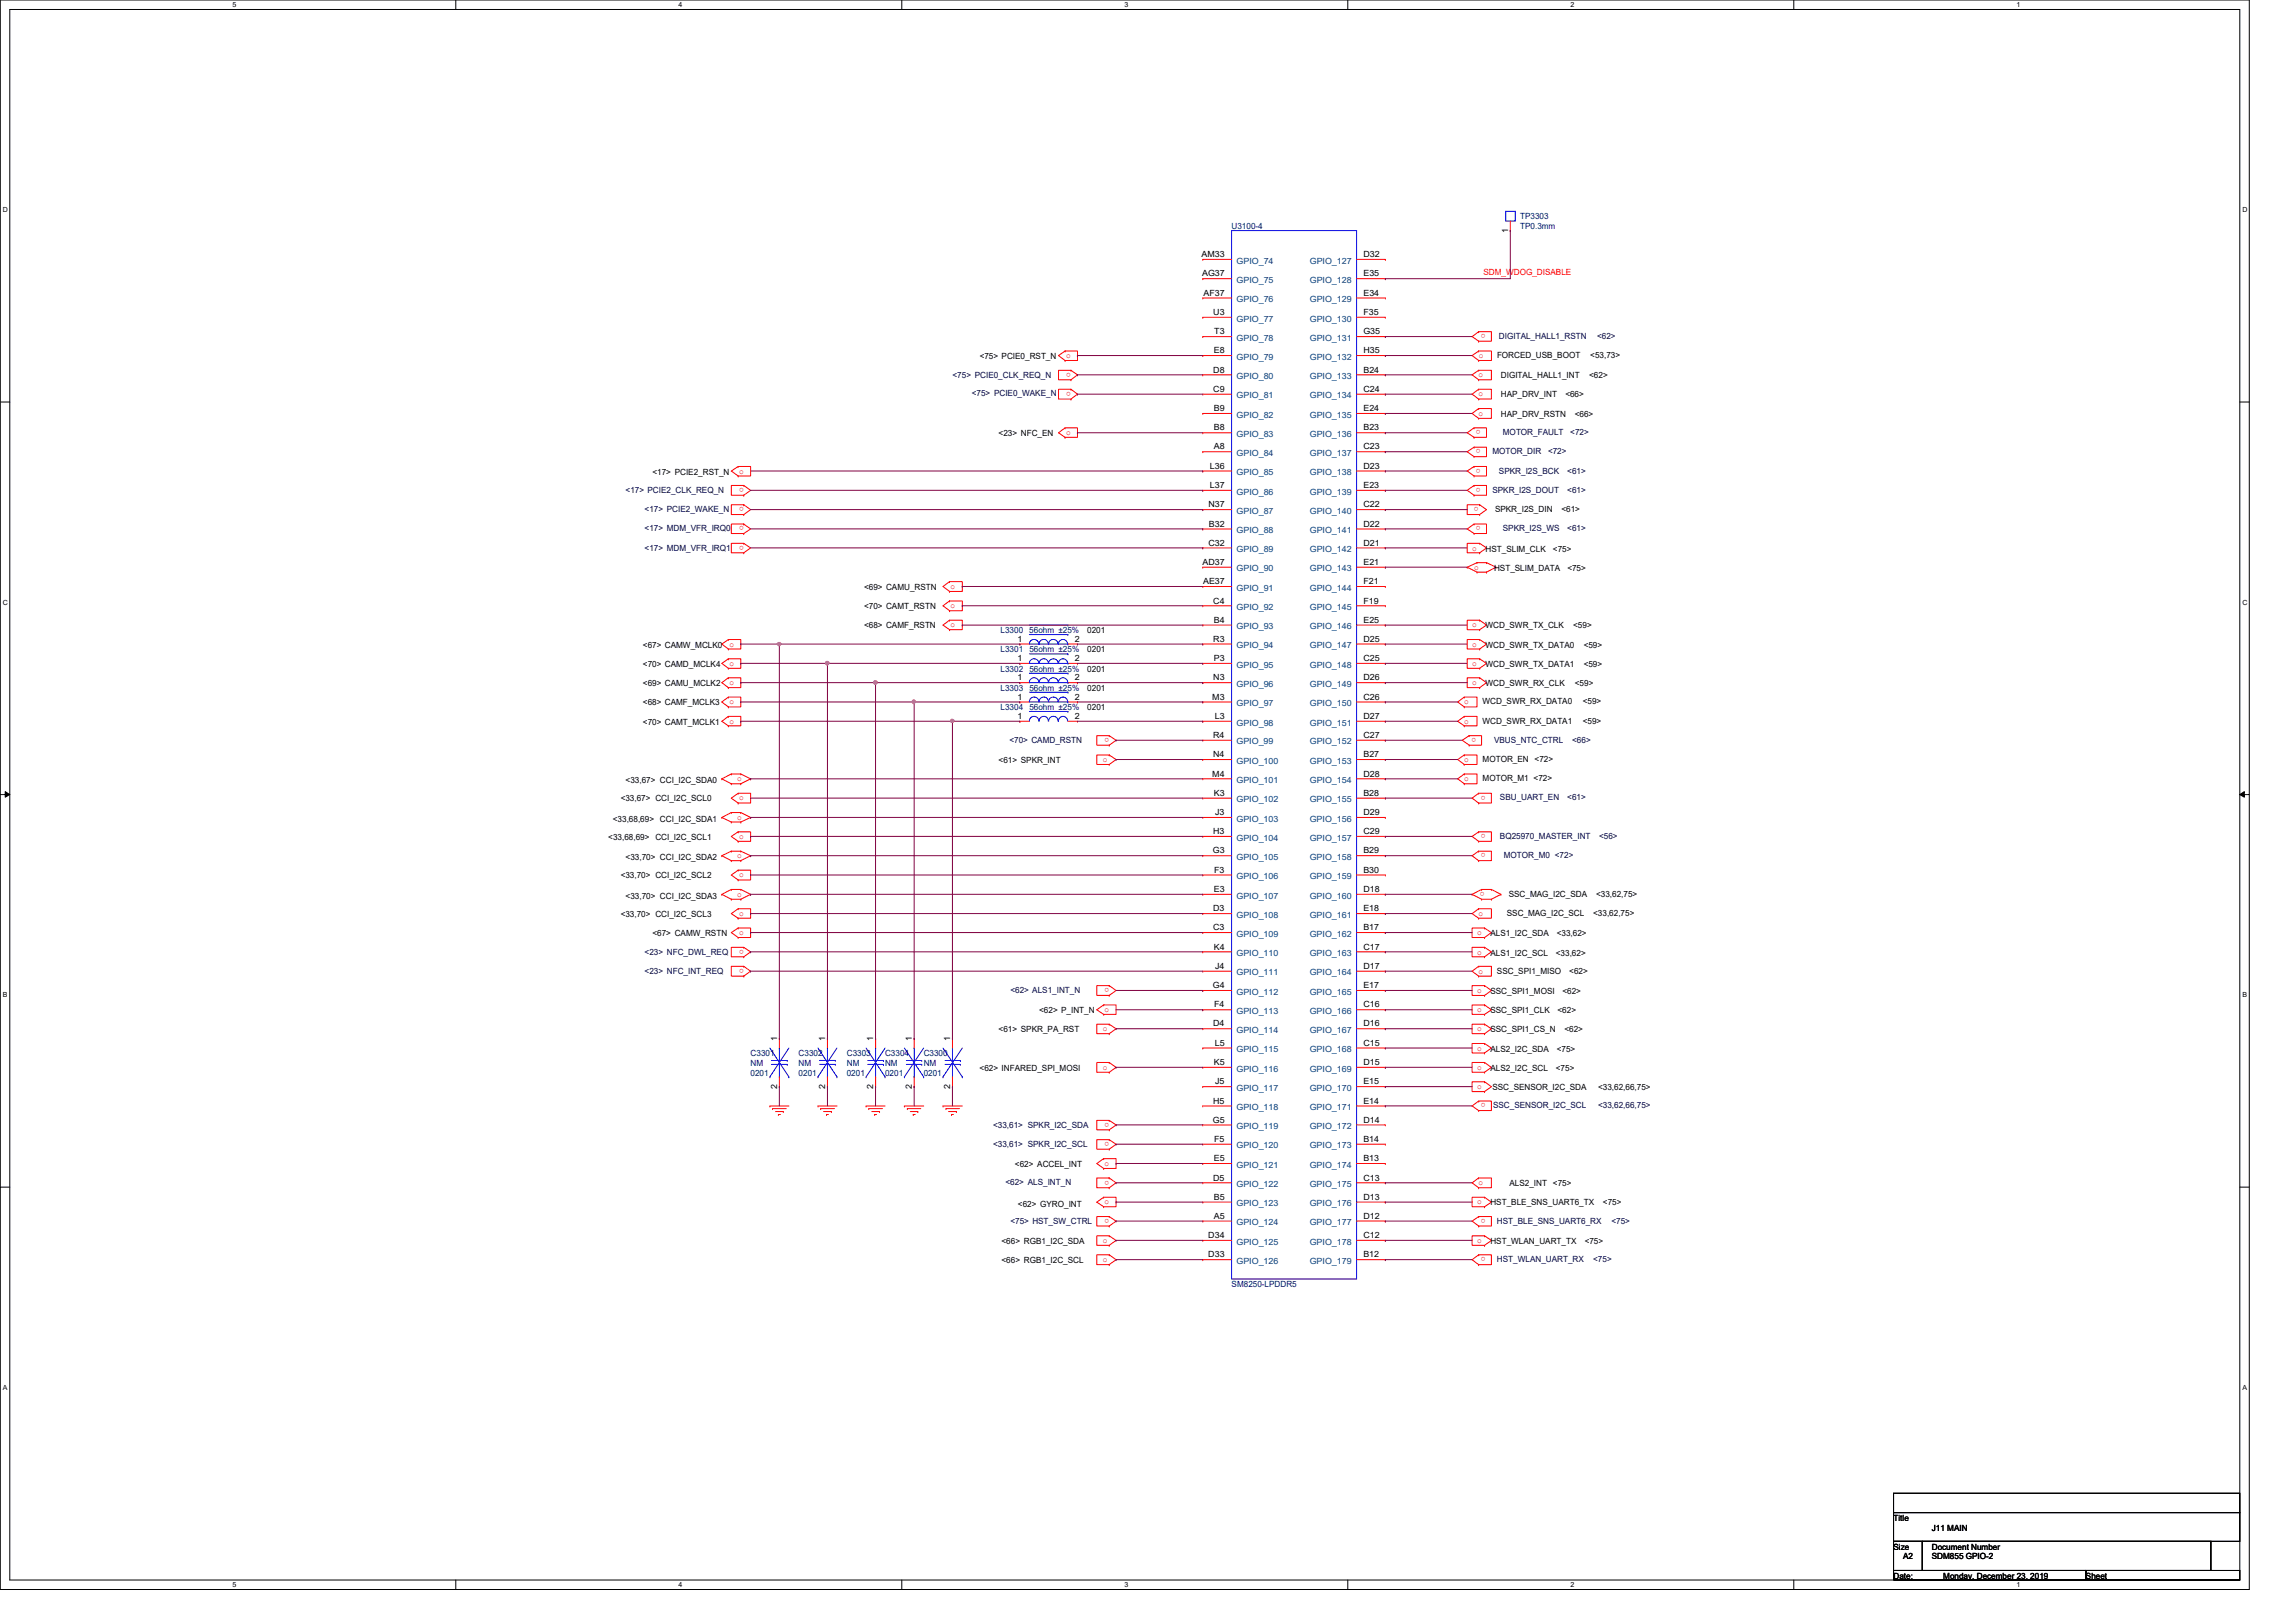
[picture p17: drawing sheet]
<svg xmlns="http://www.w3.org/2000/svg" width="297mm" height="210mm" viewBox="0 0 297 210" stroke-linecap="round" stroke-linejoin="round" font-family="sans-serif">
<defs><g id="words">
<g font-size="1.1" fill="#000080">
<text x="159.3" y="29.7">U3100-4</text>
<text x="196.7" y="28.4">TP3303</text>
<text x="196.7" y="29.7">TP0.3mm</text>
<text x="129.4" y="82">L3300</text>
<text x="133.2" y="82">56ohm ±25%</text>
<text x="129.4" y="89.4">L3303</text>
<text x="129.4" y="86.9">L3302</text>
<text x="129.4" y="84.4">L3301</text>
<text x="133.2" y="89.4">56ohm ±25%</text>
<text x="133.2" y="86.9">56ohm ±25%</text>
<text x="133.2" y="84.4">56ohm ±25%</text>
<text x="129.4" y="91.9">L3304</text>
<text x="133.2" y="91.9">56ohm ±25%</text>
<text x="97.1" y="136.7">C3301</text>
<text x="97.1" y="138">NM</text>
<text x="103.3" y="136.7">C3302</text>
<text x="103.3" y="138">NM</text>
<text x="109.6" y="136.7">C3303</text>
<text x="109.6" y="138">NM</text>
<text x="114.5" y="136.7">C3304</text>
<text x="114.5" y="138">NM</text>
<text x="119.5" y="136.7">C3300</text>
<text x="119.5" y="138">NM</text>
<text x="97.1" y="139.2">0201</text>
<text x="103.3" y="139.2">0201</text>
<text x="109.6" y="139.2">0201</text>
<text x="114.5" y="139.2">0201</text>
<text x="119.5" y="139.2">0201</text>
<text x="159.3" y="166.6">SM8250-LPDDR5</text>
</g>
<g font-size="1.1">
<text x="155.4" y="33.3">AM33</text>
<text x="155.5" y="35.8">AG37</text>
<text x="176.4" y="33.3">D32</text>
<text x="176.4" y="35.8">E35</text>
<text x="195.1" y="30.1" transform="rotate(-90 195.1 30.1)">1</text>
<text x="155.7" y="38.3">AF37</text>
<text x="157" y="40.8">U3</text>
<text x="176.4" y="38.3">E34</text>
<text x="176.4" y="40.8">F35</text>
<text x="126.7" y="46.5">&lt;75&gt; PCIE0_RST_N</text>
<text x="157" y="45.7">E8</text>
<text x="157.1" y="43.3">T3</text>
<text x="176.4" y="43.3">G35</text>
<text x="176.4" y="45.7">H35</text>
<text x="193.7" y="46.4">FORCED_USB_BOOT</text>
<text x="205.7" y="46.4">&lt;53,73&gt;</text>
<text x="157" y="48.2">D8</text>
<text x="157" y="50.7">C9</text>
<text x="157" y="53.2">B9</text>
<text x="176.4" y="48.2">B24</text>
<text x="176.4" y="50.7">C24</text>
<text x="176.4" y="53.2">E24</text>
<text x="194.2" y="53.9">HAP_DRV_RSTN</text>
<text x="194.2" y="51.4">HAP_DRV_INT</text>
<text x="194.2" y="49">DIGITAL_HALL1_INT</text>
<text x="202.5" y="51.4">&lt;66&gt;</text>
<text x="203.7" y="53.9">&lt;66&gt;</text>
<text x="205.6" y="49">&lt;62&gt;</text>
<text x="129.2" y="56.4">&lt;23&gt; NFC_EN</text>
<text x="157" y="55.7">B8</text>
<text x="157" y="58.2">A8</text>
<text x="176.4" y="55.7">B23</text>
<text x="176.4" y="58.2">C23</text>
<text x="84.4" y="61.4">&lt;17&gt; PCIE2_RST_N</text>
<text x="156.3" y="65.7">N37</text>
<text x="156.5" y="60.7">L36</text>
<text x="156.5" y="63.2">L37</text>
<text x="176.4" y="60.7">D23</text>
<text x="176.4" y="63.2">E23</text>
<text x="176.4" y="65.7">C22</text>
<text x="156.3" y="70.6">C32</text>
<text x="156.4" y="68.2">B32</text>
<text x="176.4" y="68.2">D22</text>
<text x="176.4" y="70.6">D21</text>
<text x="192.2" y="71.4">HST_SLIM_CLK</text>
<text x="193.4" y="66.2">SPKR_I2S_DIN</text>
<text x="200.9" y="71.4">&lt;75&gt;</text>
<text x="202" y="66.2">&lt;61&gt;</text>
<text x="111.8" y="76.3">&lt;69&gt; CAMU_RSTN</text>
<text x="155.6" y="73.1">AD37</text>
<text x="155.6" y="75.6">AE37</text>
<text x="176.4" y="73.1">E21</text>
<text x="176.4" y="75.6">F21</text>
<text x="193.3" y="74">HST_SLIM_DATA</text>
<text x="202.8" y="74">&lt;75&gt;</text>
<text x="83.2" y="83.8">&lt;67&gt; CAMW_MCLK0</text>
<text x="111.8" y="81.3">&lt;68&gt; CAMF_RSTN</text>
<text x="111.8" y="78.8">&lt;70&gt; CAMT_RSTN</text>
<text x="131.6" y="83.1">1</text>
<text x="139" y="83.1">2</text>
<text x="140.7" y="82">0201</text>
<text x="157" y="78.1">C4</text>
<text x="157" y="83.1">R3</text>
<text x="157" y="80.6">B4</text>
<text x="176.4" y="78.1">F19</text>
<text x="176.4" y="80.6">E25</text>
<text x="176.4" y="83.1">D25</text>
<text x="192.2" y="83.8">WCD_SWR_TX_DATA0</text>
<text x="192.2" y="81.3">WCD_SWR_TX_CLK</text>
<text x="203.5" y="81.3">&lt;59&gt;</text>
<text x="204.9" y="83.8">&lt;59&gt;</text>
<text x="83.2" y="88.8">&lt;69&gt; CAMU_MCLK2</text>
<text x="83.2" y="86.3">&lt;70&gt; CAMD_MCLK4</text>
<text x="131.6" y="85.6">1</text>
<text x="131.6" y="88">1</text>
<text x="139.1" y="85.6">2</text>
<text x="139.1" y="88">2</text>
<text x="140.7" y="86.9">0201</text>
<text x="140.7" y="89.4">0201</text>
<text x="140.7" y="84.4">0201</text>
<text x="157" y="88">N3</text>
<text x="157" y="85.6">P3</text>
<text x="176.4" y="85.5">C25</text>
<text x="176.4" y="88">D26</text>
<text x="192.2" y="88.8">WCD_SWR_RX_CLK</text>
<text x="192.2" y="86.3">WCD_SWR_TX_DATA1</text>
<text x="203.7" y="88.8">&lt;59&gt;</text>
<text x="204.9" y="86.3">&lt;59&gt;</text>
<text x="83.2" y="93.8">&lt;70&gt; CAMT_MCLK1</text>
<text x="83.2" y="91.3">&lt;68&gt; CAMF_MCLK3</text>
<text x="131.6" y="90.5">1</text>
<text x="131.6" y="93">1</text>
<text x="139.1" y="90.5">2</text>
<text x="139.1" y="93">2</text>
<text x="140.7" y="91.9">0201</text>
<text x="156.8" y="90.5">M3</text>
<text x="157" y="95.5">R4</text>
<text x="157.2" y="93">L3</text>
<text x="176.4" y="90.5">C26</text>
<text x="176.4" y="93">D27</text>
<text x="176.4" y="95.5">C27</text>
<text x="191.8" y="91.1">WCD_SWR_RX_DATA0</text>
<text x="191.8" y="93.6">WCD_SWR_RX_DATA1</text>
<text x="204.8" y="91.1">&lt;59&gt;</text>
<text x="204.8" y="93.6">&lt;59&gt;</text>
<text x="80.9" y="101.3">&lt;33,67&gt; CCI_I2C_SDA0</text>
<text x="129.2" y="98.8">&lt;61&gt; SPKR_INT</text>
<text x="156.8" y="100.5">M4</text>
<text x="157" y="98">N4</text>
<text x="176.4" y="98">B27</text>
<text x="176.4" y="100.5">D28</text>
<text x="191.8" y="98.6">MOTOR_EN &lt;72&gt;</text>
<text x="191.8" y="101.1">MOTOR_M1 &lt;72&gt;</text>
<text x="79.3" y="106.3">&lt;33,68,69&gt; CCI_I2C_SDA1</text>
<text x="80.3" y="103.7">&lt;33,67&gt; CCI_I2C_SCL0</text>
<text x="157" y="107.9">H3</text>
<text x="157" y="103">K3</text>
<text x="157.2" y="105.5">J3</text>
<text x="176.4" y="103">B28</text>
<text x="176.4" y="105.5">D29</text>
<text x="176.4" y="107.9">C29</text>
<text x="78.7" y="108.7">&lt;33,68,69&gt; CCI_I2C_SCL1</text>
<text x="80.3" y="113.7">&lt;33,70&gt; CCI_I2C_SCL2</text>
<text x="80.9" y="111.3">&lt;33,70&gt; CCI_I2C_SDA2</text>
<text x="156.9" y="110.4">G3</text>
<text x="157.1" y="112.9">F3</text>
<text x="176.4" y="110.4">B29</text>
<text x="176.4" y="112.9">B30</text>
<text x="80.3" y="118.7">&lt;33,70&gt; CCI_I2C_SCL3</text>
<text x="80.9" y="116.3">&lt;33,70&gt; CCI_I2C_SDA3</text>
<text x="157" y="117.9">D3</text>
<text x="157" y="115.4">E3</text>
<text x="176.4" y="115.4">D18</text>
<text x="176.4" y="117.9">E18</text>
<text x="194.9" y="118.5">SSC_MAG_I2C_SCL</text>
<text x="195.2" y="116">SSC_MAG_I2C_SDA</text>
<text x="206.1" y="118.5">&lt;33,62,75&gt;</text>
<text x="206.5" y="116">&lt;33,62,75&gt;</text>
<text x="84.4" y="121.2">&lt;67&gt; CAMW_RSTN</text>
<text x="157" y="120.4">C3</text>
<text x="157" y="122.9">K4</text>
<text x="157.2" y="125.4">J4</text>
<text x="176.4" y="120.4">B17</text>
<text x="176.4" y="122.9">C17</text>
<text x="176.4" y="125.4">D17</text>
<text x="192.8" y="121.2">ALS1_I2C_SDA</text>
<text x="192.8" y="123.7">ALS1_I2C_SCL</text>
<text x="193.7" y="126">SSC_SPI1_MISO</text>
<text x="201.3" y="123.7">&lt;33,62&gt;</text>
<text x="201.4" y="121.2">&lt;33,62&gt;</text>
<text x="203" y="126">&lt;62&gt;</text>
<text x="134.4" y="131.1">&lt;62&gt; P_INT_N</text>
<text x="156.9" y="127.9">G4</text>
<text x="157.1" y="130.4">F4</text>
<text x="176.4" y="127.9">E17</text>
<text x="176.4" y="130.4">C16</text>
<text x="192.8" y="128.6">SSC_SPI1_MOSI</text>
<text x="192.8" y="131.1">SSC_SPI1_CLK</text>
<text x="201.5" y="131.1">&lt;62&gt;</text>
<text x="202.1" y="128.6">&lt;62&gt;</text>
<text x="100.5" y="134.7" transform="rotate(-90 100.5 134.7)">1</text>
<text x="106.8" y="134.7" transform="rotate(-90 106.8 134.7)">1</text>
<text x="113" y="134.7" transform="rotate(-90 113 134.7)">1</text>
<text x="118" y="134.7" transform="rotate(-90 118 134.7)">1</text>
<text x="122.9" y="134.7" transform="rotate(-90 122.9 134.7)">1</text>
<text x="129.2" y="133.6">&lt;61&gt; SPKR_PA_RST</text>
<text x="157" y="132.8">D4</text>
<text x="157" y="137.8">K5</text>
<text x="157.2" y="135.3">L5</text>
<text x="176.4" y="132.8">D16</text>
<text x="176.4" y="135.3">C15</text>
<text x="176.4" y="137.8">D15</text>
<text x="192.8" y="136.1">ALS2_I2C_SDA</text>
<text x="192.8" y="133.6">SSC_SPI1_CS_N</text>
<text x="201.4" y="136.1">&lt;75&gt;</text>
<text x="202.4" y="133.6">&lt;62&gt;</text>
<text x="100.5" y="140.9" transform="rotate(-90 100.5 140.9)">2</text>
<text x="106.8" y="140.9" transform="rotate(-90 106.8 140.9)">2</text>
<text x="113" y="140.9" transform="rotate(-90 113 140.9)">2</text>
<text x="118" y="140.9" transform="rotate(-90 118 140.9)">2</text>
<text x="122.9" y="140.9" transform="rotate(-90 122.9 140.9)">2</text>
<text x="126.7" y="138.6">&lt;62&gt; INFARED_SPI_MOSI</text>
<text x="157" y="142.8">H5</text>
<text x="157.2" y="140.3">J5</text>
<text x="176.4" y="140.3">E15</text>
<text x="176.4" y="142.8">E14</text>
<text x="192.8" y="138.6">ALS2_I2C_SCL</text>
<text x="193.1" y="141.1">SSC_SENSOR_I2C_SDA</text>
<text x="201.3" y="138.6">&lt;75&gt;</text>
<text x="206.7" y="141.1">&lt;33,62,66,75&gt;</text>
<text x="156.9" y="145.3">G5</text>
<text x="157.1" y="147.8">F5</text>
<text x="176.4" y="145.3">D14</text>
<text x="176.4" y="147.8">B14</text>
<text x="131.3" y="151">&lt;62&gt; ACCEL_INT</text>
<text x="157" y="152.8">D5</text>
<text x="157" y="150.3">E5</text>
<text x="157" y="155.3">B5</text>
<text x="176.4" y="150.3">B13</text>
<text x="176.4" y="152.8">C13</text>
<text x="176.4" y="155.3">D13</text>
<text x="192.8" y="156">HST_BLE_SNS_UART6_TX</text>
<text x="195.3" y="153.5">ALS2_INT &lt;75&gt;</text>
<text x="207.4" y="156">&lt;75&gt;</text>
<text x="129.6" y="161">&lt;66&gt; RGB1_I2C_SDA</text>
<text x="131.7" y="156.2">&lt;62&gt; GYRO_INT</text>
<text x="156.3" y="160.2">D34</text>
<text x="157" y="157.7">A5</text>
<text x="176.4" y="157.7">D12</text>
<text x="176.4" y="160.2">C12</text>
<text x="192.8" y="161">HST_WLAN_UART_TX</text>
<text x="205" y="161">&lt;75&gt;</text>
<text x="129.6" y="163.4">&lt;66&gt; RGB1_I2C_SCL</text>
<text x="156.3" y="162.7">D33</text>
<text x="176.4" y="162.7">B12</text>
<text x="245" y="196.8">Title</text>
<text x="245" y="200.5">Size</text>
<text x="246.2" y="201.8">A2</text>
<text x="249.9" y="200.5">Document Number</text>
<text x="249.9" y="201.8">SDM855 GPIO-2</text>
<text x="249.9" y="198.1">J11 MAIN</text>
<text x="245" y="204.3">Date:</text>
<text x="251.4" y="204.3">Monday, December 23, 2019</text>
<text x="269.9" y="204.3">Sheet</text>
</g>
<g font-size="1.1" fill="#004080">
<text x="160" y="34.1">GPIO_74</text>
<text x="169.4" y="34.1">GPIO_127</text>
<text x="160" y="36.6">GPIO_75</text>
<text x="160" y="39.1">GPIO_76</text>
<text x="160" y="41.6">GPIO_77</text>
<text x="169.4" y="36.6">GPIO_128</text>
<text x="169.4" y="39.1">GPIO_129</text>
<text x="169.4" y="41.6">GPIO_130</text>
<text x="160" y="44.1">GPIO_78</text>
<text x="160" y="46.6">GPIO_79</text>
<text x="169.4" y="44.1">GPIO_131</text>
<text x="169.4" y="46.6">GPIO_132</text>
<text x="160" y="49.1">GPIO_80</text>
<text x="160" y="51.6">GPIO_81</text>
<text x="169.4" y="49.1">GPIO_133</text>
<text x="169.4" y="51.6">GPIO_134</text>
<text x="160" y="54.1">GPIO_82</text>
<text x="160" y="56.6">GPIO_83</text>
<text x="160" y="59">GPIO_84</text>
<text x="169.4" y="54.1">GPIO_135</text>
<text x="169.4" y="56.6">GPIO_136</text>
<text x="169.4" y="59">GPIO_137</text>
<text x="160" y="61.5">GPIO_85</text>
<text x="160" y="64">GPIO_86</text>
<text x="169.4" y="61.5">GPIO_138</text>
<text x="169.4" y="64">GPIO_139</text>
<text x="160" y="66.5">GPIO_87</text>
<text x="160" y="69">GPIO_88</text>
<text x="160" y="71.5">GPIO_89</text>
<text x="169.4" y="66.5">GPIO_140</text>
<text x="169.4" y="69">GPIO_141</text>
<text x="169.4" y="71.5">GPIO_142</text>
<text x="160" y="74">GPIO_90</text>
<text x="160" y="76.5">GPIO_91</text>
<text x="169.4" y="74">GPIO_143</text>
<text x="169.4" y="76.4">GPIO_144</text>
<text x="160" y="78.9">GPIO_92</text>
<text x="160" y="81.4">GPIO_93</text>
<text x="160" y="83.9">GPIO_94</text>
<text x="169.4" y="78.9">GPIO_145</text>
<text x="169.4" y="81.4">GPIO_146</text>
<text x="169.4" y="83.9">GPIO_147</text>
<text x="160" y="86.4">GPIO_95</text>
<text x="160" y="88.9">GPIO_96</text>
<text x="169.4" y="86.4">GPIO_148</text>
<text x="169.4" y="88.9">GPIO_149</text>
<text x="160" y="91.4">GPIO_97</text>
<text x="160" y="93.9">GPIO_98</text>
<text x="169.4" y="91.4">GPIO_150</text>
<text x="169.4" y="93.9">GPIO_151</text>
<text x="160" y="96.3">GPIO_99</text>
<text x="160" y="98.8">GPIO_100</text>
<text x="160" y="101.3">GPIO_101</text>
<text x="169.4" y="96.3">GPIO_152</text>
<text x="169.4" y="98.8">GPIO_153</text>
<text x="169.4" y="101.3">GPIO_154</text>
<text x="160" y="103.8">GPIO_102</text>
<text x="160" y="106.3">GPIO_103</text>
<text x="169.4" y="103.8">GPIO_155</text>
<text x="169.4" y="106.3">GPIO_156</text>
<text x="160" y="108.8">GPIO_104</text>
<text x="160" y="111.3">GPIO_105</text>
<text x="160" y="113.8">GPIO_106</text>
<text x="169.4" y="108.8">GPIO_157</text>
<text x="169.4" y="111.3">GPIO_158</text>
<text x="169.4" y="113.8">GPIO_159</text>
<text x="160" y="116.3">GPIO_107</text>
<text x="160" y="118.8">GPIO_108</text>
<text x="169.4" y="116.3">GPIO_160</text>
<text x="169.4" y="118.8">GPIO_161</text>
<text x="160" y="121.2">GPIO_109</text>
<text x="160" y="123.7">GPIO_110</text>
<text x="169.4" y="121.2">GPIO_162</text>
<text x="169.4" y="123.7">GPIO_163</text>
<text x="160" y="126.2">GPIO_111</text>
<text x="160" y="128.7">GPIO_112</text>
<text x="160" y="131.2">GPIO_113</text>
<text x="169.4" y="126.2">GPIO_164</text>
<text x="169.4" y="128.7">GPIO_165</text>
<text x="169.4" y="131.2">GPIO_166</text>
<text x="160" y="133.7">GPIO_114</text>
<text x="160" y="136.2">GPIO_115</text>
<text x="169.4" y="133.7">GPIO_167</text>
<text x="169.4" y="136.2">GPIO_168</text>
<text x="160" y="138.7">GPIO_116</text>
<text x="160" y="141.2">GPIO_117</text>
<text x="160" y="143.7">GPIO_118</text>
<text x="169.4" y="138.7">GPIO_169</text>
<text x="169.4" y="141.2">GPIO_170</text>
<text x="169.4" y="143.7">GPIO_171</text>
<text x="160" y="146.1">GPIO_119</text>
<text x="160" y="148.6">GPIO_120</text>
<text x="169.4" y="146.1">GPIO_172</text>
<text x="169.4" y="148.6">GPIO_173</text>
<text x="160" y="151.1">GPIO_121</text>
<text x="160" y="153.6">GPIO_122</text>
<text x="169.4" y="151.1">GPIO_174</text>
<text x="169.4" y="153.6">GPIO_175</text>
<text x="160" y="156.1">GPIO_123</text>
<text x="160" y="158.6">GPIO_124</text>
<text x="160" y="161.1">GPIO_125</text>
<text x="169.4" y="156.1">GPIO_176</text>
<text x="169.4" y="158.6">GPIO_177</text>
<text x="169.4" y="161.1">GPIO_178</text>
<text x="160" y="163.6">GPIO_126</text>
<text x="169.4" y="163.6">GPIO_179</text>
</g>
<g font-size="1.1" fill="#f00">
<text x="191.9" y="35.6">SDM_WDOG_DISABLE</text>
<text x="137.9" y="46.4">o</text>
<text x="191.3" y="46.4">o</text>
<text x="192.2" y="43.2" transform="rotate(180 192.2 43.2)">o</text>
<text x="138.6" y="50.7" transform="rotate(180 138.6 50.7)">o</text>
<text x="138.6" y="48.2" transform="rotate(180 138.6 48.2)">o</text>
<text x="191.3" y="51.3">o</text>
<text x="191.3" y="53.8">o</text>
<text x="191.3" y="48.9">o</text>
<text x="137.9" y="56.3">o</text>
<text x="191.5" y="58.2" transform="rotate(180 191.5 58.2)">o</text>
<text x="191.6" y="55.7" transform="rotate(180 191.6 55.7)">o</text>
<text x="95.6" y="61.3">o</text>
<text x="96.2" y="65.7" transform="rotate(180 96.2 65.7)">o</text>
<text x="96.2" y="63.2" transform="rotate(180 96.2 63.2)">o</text>
<text x="191.3" y="65.7" transform="rotate(180 191.3 65.7)">o</text>
<text x="191.5" y="63.2" transform="rotate(180 191.5 63.2)">o</text>
<text x="191.5" y="60.7" transform="rotate(180 191.5 60.7)">o</text>
<text x="96.2" y="68.1" transform="rotate(180 96.2 68.1)">o</text>
<text x="96.2" y="70.6" transform="rotate(180 96.2 70.6)">o</text>
<text x="190.5" y="71.2">o</text>
<text x="191.5" y="68.1" transform="rotate(180 191.5 68.1)">o</text>
<text x="123" y="76.2">o</text>
<text x="190.7" y="73.7">o</text>
<text x="94.4" y="83.7">o</text>
<text x="123" y="81.2">o</text>
<text x="123" y="78.7">o</text>
<text x="190.5" y="83.7">o</text>
<text x="190.5" y="81.2">o</text>
<text x="94.4" y="88.6">o</text>
<text x="94.4" y="86.2">o</text>
<text x="190.5" y="86.2">o</text>
<text x="190.5" y="88.6">o</text>
<text x="94.4" y="93.6">o</text>
<text x="94.4" y="91.1">o</text>
<text x="143.5" y="95.5" transform="rotate(180 143.5 95.5)">o</text>
<text x="189.4" y="91.1">o</text>
<text x="189.4" y="93.6">o</text>
<text x="191" y="95.5" transform="rotate(180 191 95.5)">o</text>
<text x="95.4" y="101.1">o</text>
<text x="142.7" y="98.6">o</text>
<text x="189.4" y="101.1">o</text>
<text x="189.4" y="98.6">o</text>
<text x="95.4" y="106.1">o</text>
<text x="95.6" y="103.6">o</text>
<text x="192.2" y="103" transform="rotate(180 192.2 103)">o</text>
<text x="192.2" y="107.9" transform="rotate(180 192.2 107.9)">o</text>
<text x="95.4" y="111.1">o</text>
<text x="95.6" y="113.5">o</text>
<text x="95.6" y="108.6">o</text>
<text x="192.2" y="110.4" transform="rotate(180 192.2 110.4)">o</text>
<text x="95.4" y="116">o</text>
<text x="95.6" y="118.5">o</text>
<text x="191.3" y="118.5">o</text>
<text x="192.1" y="115.4" transform="rotate(180 192.1 115.4)">o</text>
<text x="95.6" y="121">o</text>
<text x="96.2" y="122.9" transform="rotate(180 96.2 122.9)">o</text>
<text x="96.2" y="125.4" transform="rotate(180 96.2 125.4)">o</text>
<text x="191.1" y="121">o</text>
<text x="191.1" y="123.5">o</text>
<text x="191.3" y="126">o</text>
<text x="142.9" y="131">o</text>
<text x="143.5" y="127.9" transform="rotate(180 143.5 127.9)">o</text>
<text x="191.1" y="131">o</text>
<text x="191.1" y="128.5">o</text>
<text x="142.7" y="133.5">o</text>
<text x="191.1" y="136">o</text>
<text x="191.1" y="133.5">o</text>
<text x="142.7" y="138.4">o</text>
<text x="191.1" y="138.4">o</text>
<text x="191.1" y="140.9">o</text>
<text x="192.2" y="142.8" transform="rotate(180 192.2 142.8)">o</text>
<text x="143.5" y="145.3" transform="rotate(180 143.5 145.3)">o</text>
<text x="143.5" y="147.8" transform="rotate(180 143.5 147.8)">o</text>
<text x="142.9" y="150.9">o</text>
<text x="142.9" y="155.9">o</text>
<text x="143.5" y="152.8" transform="rotate(180 143.5 152.8)">o</text>
<text x="191.1" y="155.9">o</text>
<text x="191.3" y="153.4">o</text>
<text x="142.7" y="160.9">o</text>
<text x="143.5" y="157.7" transform="rotate(180 143.5 157.7)">o</text>
<text x="191.1" y="160.9">o</text>
<text x="192.2" y="157.7" transform="rotate(180 192.2 157.7)">o</text>
<text x="142.7" y="163.3">o</text>
<text x="192.2" y="162.7" transform="rotate(180 192.2 162.7)">o</text>
</g>
<g font-size="1.1" fill="#000040">
<text x="193.9" y="43.9">DIGITAL_HALL1_RSTN</text>
<text x="206.6" y="43.9">&lt;62&gt;</text>
<text x="123.2" y="48.9">&lt;75&gt; PCIE0_CLK_REQ_N</text>
<text x="125.7" y="51.3">&lt;75&gt; PCIE0_WAKE_N</text>
<text x="193.1" y="58.8">MOTOR_DIR</text>
<text x="194.4" y="56.3">MOTOR_FAULT</text>
<text x="200.3" y="58.8">&lt;72&gt;</text>
<text x="203.1" y="56.3">&lt;72&gt;</text>
<text x="80.9" y="63.8">&lt;17&gt; PCIE2_CLK_REQ_N</text>
<text x="193.1" y="63.8">SPKR_I2S_DOUT</text>
<text x="193.9" y="61.3">SPKR_I2S_BCK</text>
<text x="202.8" y="63.8">&lt;61&gt;</text>
<text x="202.8" y="61.3">&lt;61&gt;</text>
<text x="83.4" y="71.2">&lt;17&gt; MDM_VFR_IRQ1</text>
<text x="83.4" y="66.3">&lt;17&gt; PCIE2_WAKE_N</text>
<text x="83.4" y="68.7">&lt;17&gt; MDM_VFR_IRQ0</text>
<text x="194.4" y="68.7">SPKR_I2S_WS</text>
<text x="202.8" y="68.7">&lt;61&gt;</text>
<text x="130.6" y="96.1">&lt;70&gt; CAMD_RSTN</text>
<text x="193.3" y="96.1">VBUS_NTC_CTRL</text>
<text x="203.4" y="96.1">&lt;66&gt;</text>
<text x="194" y="103.6">SBU_UART_EN</text>
<text x="202.8" y="103.6">&lt;61&gt;</text>
<text x="194" y="108.6">BQ25970_MASTER_INT</text>
<text x="194.6" y="111.1">MOTOR_M0 &lt;72&gt;</text>
<text x="206.9" y="108.6">&lt;56&gt;</text>
<text x="83.4" y="123.5">&lt;23&gt; NFC_DWL_REQ</text>
<text x="83.4" y="126">&lt;23&gt; NFC_INT_REQ</text>
<text x="130.7" y="128.5">&lt;62&gt; ALS1_INT_N</text>
<text x="193.2" y="143.4">SSC_SENSOR_I2C_SCL</text>
<text x="206.7" y="143.4">&lt;33,62,66,75&gt;</text>
<text x="128.5" y="145.9">&lt;33,61&gt; SPKR_I2C_SDA</text>
<text x="128.5" y="148.4">&lt;33,61&gt; SPKR_I2C_SCL</text>
<text x="130.1" y="153.4">&lt;62&gt; ALS_INT_N</text>
<text x="130.7" y="158.4">&lt;75&gt; HST_SW_CTRL</text>
<text x="193.7" y="158.4">HST_BLE_SNS_UART6_RX</text>
<text x="208.5" y="158.4">&lt;75&gt;</text>
<text x="193.7" y="163.3">HST_WLAN_UART_RX</text>
<text x="206.1" y="163.3">&lt;75&gt;</text>
</g>
<g font-size=".9">
<text x="30.1" y=".9">5</text>
<text x="87.8" y=".9">4</text>
<text x="145.5" y=".9">3</text>
<text x="203.2" y=".9">2</text>
<text x="260.9" y=".9">1</text>
<text x=".4" y="27.4">D</text>
<text x="290.1" y="27.4">D</text>
<text x=".4" y="78.2">C</text>
<text x="290.1" y="78.2">C</text>
<text x=".4" y="129">B</text>
<text x="290.1" y="129">B</text>
<text x=".4" y="179.8">A</text>
<text x="290.1" y="179.8">A</text>
<text x="30.1" y="205.4">5</text>
<text x="87.8" y="205.4">4</text>
<text x="145.5" y="205.4">3</text>
<text x="203.2" y="205.4">2</text>
<text x="260.9" y="205.4">1</text>
</g>
</g></defs>
<path d="M0 0h291v205.7h-291zM1.3 1.2h288.5v203.3h-288.5z" fill="none" stroke="#000" stroke-width=".13"/>
<g fill="#fff">
<path d="M30.1 .1h.5v1h-.5z"/>
<path d="M30.1 204.6h.5v1h-.5z"/>
</g>
<path d="M59 0v1.2M59 204.5v1.2" fill="none" stroke="#000" stroke-width=".13"/>
<g fill="#fff">
<path d="M87.8 .1h.5v1h-.5z"/>
<path d="M87.8 204.6h.5v1h-.5z"/>
</g>
<path d="M116.7 0v1.2M116.7 204.5v1.2" fill="none" stroke="#000" stroke-width=".13"/>
<g fill="#fff">
<path d="M145.5 .1h.5v1h-.5z"/>
<path d="M145.5 204.6h.5v1h-.5z"/>
</g>
<path d="M174.4 0v1.2M174.4 204.5v1.2" fill="none" stroke="#000" stroke-width=".13"/>
<g fill="#fff">
<path d="M203.2 .1h.5v1h-.5z"/>
<path d="M203.2 204.6h.5v1h-.5z"/>
</g>
<path d="M232.1 0v1.2M232.1 204.5v1.2" fill="none" stroke="#000" stroke-width=".13"/>
<g fill="#fff">
<path d="M260.9 .1h.5v1h-.5z"/>
<path d="M260.9 204.6h.5v1h-.5z"/>
<path d="M.4 26.6h.6v1h-.6z"/>
<path d="M290.1 26.6h.6v1h-.6z"/>
<path d="M.4 77.4h.6v1h-.6z"/>
<path d="M290.1 77.4h.6v1h-.6z"/>
</g>
<path d="M0 52h1.3M289.8 52h1.2" fill="none" stroke="#000" stroke-width=".13"/>
<g fill="#fff">
<path d="M.4 128.2h.6v1h-.6z"/>
<path d="M290.1 128.2h.6v1h-.6z"/>
</g>
<path d="M0 102.8h1.3M.7 102.4l.6 .4-.6 .4zM289.8 102.8l.6-.4v.8zM289.8 102.8h1.2" fill="none" stroke="#000" stroke-width=".13"/>
<path d="M.7 102.4l.6 .4-.6 .4zM289.8 102.8l.6-.4v.8z" fill="#000"/>
<g fill="#fff">
<path d="M.4 179h.5v1h-.5z"/>
<path d="M290.1 179h.6v1h-.6z"/>
</g>
<path d="M0 153.6h1.3M289.8 153.6h1.2M245 193.2h44.8v2.5h-44.8zM245 195.7h44.8v3.8h-44.8zM245 199.5h3.7v3.7h-3.7zM248.7 199.5h37.3v3.7h-37.3zM245 203.2h24.9v1.3h-24.9zM269.9 203.2h19.9v1.3h-19.9z" fill="none" stroke="#000" stroke-width=".13"/>
<g fill="none" stroke="#f00" stroke-width=".13">
<path d="M155.6 33.6h.1M155.6 36.1h.1M155.6 38.6h.1M155.6 33.6h3.7M155.6 36.1h3.7M155.6 38.6h3.7M175.5 38.6h3.7M175.5 33.6h3.7M175.5 36.1h3.7M179.2 38.6h.1M179.2 33.6h.1M179.2 36.1h.1"/>
<path d="M195.4 29.8h.1M195.4 28.6v1.2M137.8 55.4h.1M137.8 56.6h.1M137.8 55.4h1.6v1.2h-1.6M137.8 55.4l-.9 .6 .9 .6M137.8 45.4h.1M137.8 46.7h.1M137.8 45.4h1.6v1.3h-1.6M137.8 45.4l-.9 .6 .9 .7M138.6 49.1h.1M138.6 47.9h.1"/>
<path d="M138.6 47.9h-1.7v1.2h1.7M138.6 51.6h.1M138.6 50.4h.1M138.6 50.4h-1.7v1.2h1.7M138.6 47.9l.8 .6-.8 .6M138.6 50.4l.8 .6-.8 .6M155.6 48.5h.1M155.6 51h.1M155.6 53.5h.1M155.6 56h.1M155.6 58.5h.1M155.6 48.5h3.7"/>
<path d="M155.6 51h3.7M155.6 53.5h3.7M155.6 56h3.7M155.6 58.5h3.7M155.6 41.1h.1M155.6 43.6h.1M155.6 46h.1M155.6 41.1h3.7M155.6 43.6h3.7M155.6 46h3.7M175.5 41.1h3.7M175.5 43.6h3.7"/>
<path d="M175.5 46h3.7M175.5 48.5h3.7M175.5 51h3.7M175.5 53.5h3.7M175.5 56h3.7M175.5 58.5h3.7M179.2 41.1h.1M179.2 43.6h.1M179.2 46h.1M179.2 48.5h.1M179.2 51h.1M179.2 53.5h.1"/>
<path d="M179.2 56h.1M179.2 58.5h.1M190.7 56.6h.1M190.7 55.4h.1M190.7 55.4h1.6v1.2h-1.6M190.7 59.1h.1M190.7 57.9h.1M190.7 57.9h1.6v1.2h-1.6M190.7 55.4l-.9 .6 .9 .6M190.7 57.9l-.9 .6 .9 .6M191.3 50.4h.1M191.3 51.6h.1"/>
<path d="M191.3 50.4h1.6v1.2h-1.6M191.3 52.9h.1M191.3 54.1h.1M191.3 52.9h1.6v1.2h-1.6M191.3 50.4l-.9 .6 .9 .6M191.3 52.9l-.9 .6 .9 .6M191.3 44.2h.1M191.3 42.9h.1M191.3 42.9h1.6v1.3h-1.6M191.3 47.9h.1M191.3 49.1h.1M191.3 47.9h1.6v1.2h-1.6"/>
<path d="M191.3 42.9l-.9 .7 .9 .6M191.3 47.9l-.9 .6 .9 .6M191.3 45.4h.1M191.3 46.7h.1M191.3 45.4h1.7v1.3h-1.7M191.3 45.4l-.8 .6 .8 .7M95.5 60.4h.1M95.5 61.6h.1M95.5 60.4h1.6v1.2h-1.6M95.5 60.4l-.9 .6 .9 .6M96.2 64.1h.1M96.2 62.8h.1"/>
<path d="M96.2 62.8h-1.6v1.3h1.6M96.2 66.6h.1M96.2 65.3h.1M96.2 65.3h-1.6v1.3h1.6M96.2 69h.1M96.2 67.8h.1M96.2 67.8h-1.6v1.2h1.6M96.2 71.5h.1M96.2 70.3h.1M96.2 70.3h-1.6v1.2h1.6M96.2 62.8l.9 .7-.9 .6M96.2 65.3l.9 .7-.9 .6"/>
<path d="M96.2 67.8l.9 .7-.9 .5M96.2 70.3l.9 .6-.9 .6M122.8 75.3h.1M122.8 76.5h.1M122.8 75.3h1.7v1.2h-1.7M122.8 75.3l-.8 .6 .8 .6M122.8 77.8h.1M122.8 79h.1M122.8 77.8h1.7v1.2h-1.7M122.8 77.8l-.8 .6 .8 .6M155.6 61h.1M155.6 63.5h.1"/>
<path d="M155.6 66h.1M155.6 68.4h.1M155.6 70.9h.1M155.6 73.4h.1M155.6 75.9h.1M155.6 78.4h.1M155.6 61h3.7M155.6 63.5h3.7M155.6 66h3.7M155.6 68.4h3.7M155.6 70.9h3.7M155.6 73.4h3.7"/>
<path d="M155.6 75.9h3.7M155.6 78.4h3.7M175.5 61h3.7M175.5 63.5h3.7M175.5 66h3.7M175.5 68.4h3.7M175.5 70.9h3.7M175.5 73.4h3.7M175.5 75.9h3.7M175.5 78.4h3.7M179.2 61h.1M179.2 63.5h.1"/>
<path d="M179.2 66h.1M179.2 68.4h.1M179.2 70.9h.1M179.2 73.4h.1M179.2 75.9h.1M179.2 78.4h.1M189.8 73.4h.1M189.8 73.4l1.3 .6M190.7 61.6h.1M190.7 60.4h.1M190.7 60.4h1.6v1.2h-1.6M190.7 69h.1"/>
<path d="M190.7 67.8h.1M190.7 67.8h1.6v1.2h-1.6M190.7 64.1h.1M190.7 62.8h.1M190.7 62.8h1.6v1.3h-1.6M190.7 60.4l-.9 .6 .9 .6M190.7 67.8l-.9 .7 .9 .5M190.7 62.8l-.9 .7 .9 .6M191.1 72.8h.1M191.1 74h.1M191.1 72.8l-1.3 .6M191.1 72.8h1.2"/>
<path d="M191.1 74h1.2M191.4 66.6h.1M191.4 65.3h.1M191.4 65.3h-1.6v1.3h1.6M191.4 65.3l.9 .7-.9 .6M191.4 70.3h.1M191.4 71.5h.1M191.4 70.3h-1.6v1.2h1.6M191.4 70.3l.9 .6-.9 .6M192.3 72.8h.1M192.3 74h.1M192.3 72.8l1.2 .6"/>
<path d="M193.5 73.4h.1M193.5 73.4l-1.2 .6M94.2 92.7h.1M94.2 93.9h.1M94.2 92.7h1.6v1.2h-1.6M94.2 92.7l-.8 .6 .8 .6M94.2 90.2h.1M94.2 91.5h.1M94.2 90.2h1.6v1.3h-1.6M94.2 90.2l-.8 .6 .8 .7M94.2 82.8h.1M94.2 84h.1"/>
<path d="M94.2 82.8h1.6v1.2h-1.6M94.2 85.3h.1M94.2 86.5h.1M94.2 85.3h1.6v1.2h-1.6M94.2 87.7h.1M94.2 89h.1M94.2 87.7h1.6v1.3h-1.6M94.2 82.8l-.8 .6 .8 .6M94.2 85.3l-.8 .6 .8 .6M94.2 87.7l-.8 .6 .8 .7M122.8 80.3h.1M122.8 81.5h.1"/>
<path d="M122.8 80.3h1.7v1.2h-1.7M122.8 80.3l-.8 .6 .8 .6M131.9 83.3h.1M131.9 83.3h1.3M131.9 88.3h.1M131.9 90.8h.1M131.9 93.3h.1M131.9 88.3h1.3M131.9 90.8h1.3M131.9 93.3h1.3M131.9 85.8h.1M131.9 85.8h1.3"/>
<path d="M138.2 83.3h1.2M138.2 88.3h1.2M138.2 90.8h1.2M138.2 93.3h1.2M138.2 85.8h1.2M139.4 83.3h.1M139.4 88.3h.1M139.4 90.8h.1M139.4 93.3h.1M139.4 85.8h.1M143.5 96.4h.1M143.5 95.2h.1"/>
<path d="M143.5 95.2h-1.6v1.2h1.6M143.5 97.7h.1M143.5 98.9h.1M143.5 97.7h-1.6v1.2h1.6M143.5 95.2l.9 .6-.9 .6M143.5 97.7l.9 .6-.9 .6M155.6 80.9h.1M155.6 83.4h.1M155.6 85.8h.1M155.6 88.3h.1M155.6 90.8h.1M155.6 93.3h.1"/>
<path d="M155.6 95.8h.1M155.6 98.3h.1M155.6 85.8h3.7M155.6 88.3h3.7M155.6 90.8h3.7M155.6 93.3h3.7M155.6 80.9h3.7M155.6 83.4h3.7M155.6 95.8h3.7M155.6 98.3h3.7M175.5 85.8h3.7M175.5 90.8h3.7"/>
<path d="M175.5 93.3h3.7M175.5 80.9h3.7M175.5 83.3h3.7M175.5 95.8h3.7M175.5 98.3h3.7M175.5 88.3h3.7M179.2 80.9h.1M179.2 83.3h.1M179.2 85.8h.1M179.2 88.3h.1M179.2 90.8h.1M179.2 93.3h.1"/>
<path d="M179.2 95.8h.1M179.2 98.3h.1M189.4 97.7h.1M189.4 98.9h.1M189.4 97.7h1.7v1.2h-1.7M189.4 97.7l-.8 .6 .8 .6M189.4 90.2h.1M189.4 91.5h.1M189.4 90.2h1.7v1.3h-1.7M189.4 92.7h.1M189.4 93.9h.1M189.4 92.7h1.7v1.2h-1.7"/>
<path d="M189.4 90.2l-.8 .6 .8 .7M189.4 92.7l-.8 .6 .8 .6M190.1 96.4h.1M190.1 95.2h.1M190.1 95.2h1.6v1.2h-1.6M190.1 95.2l-.9 .6 .9 .6M191.4 80.3h.1M191.4 81.5h.1M191.4 80.3h-1.6v1.2h1.6M191.4 82.8h.1M191.4 84h.1M191.4 82.8h-1.6v1.2h1.6"/>
<path d="M191.4 85.3h.1M191.4 86.5h.1M191.4 85.3h-1.6v1.2h1.6M191.4 87.7h.1M191.4 89h.1M191.4 87.7h-1.6v1.3h1.6M191.4 80.3l.9 .6-.9 .6M191.4 82.8l.9 .6-.9 .6M191.4 85.3l.9 .6-.9 .6M191.4 87.7l.9 .6-.9 .7M93.4 100.8h.1M93.4 105.8h.1"/>
<path d="M93.4 110.7h.1M93.4 115.7h.1M93.4 100.8l1.2 .6M93.4 105.8l1.2 .6M93.4 110.7l1.2 .7M93.4 115.7l1.2 .7M94.6 100.2h.1M94.6 101.4h.1M94.6 105.2h.1M94.6 106.4h.1M94.6 110.1h.1M94.6 111.4h.1"/>
<path d="M94.6 115.1h.1M94.6 116.4h.1M94.6 100.2h1.2M94.6 100.2l-1.2 .6M94.6 101.4h1.2M94.6 105.2h1.2M94.6 105.2l-1.2 .6M94.6 106.4h1.2M94.6 110.1h1.2M94.6 110.1l-1.2 .6M94.6 111.4h1.2M94.6 115.1h1.2"/>
<path d="M94.6 115.1l-1.2 .6M94.6 116.4h1.2M95.5 102.7h.1M95.5 103.9h.1M95.5 102.7h1.6v1.2h-1.6M95.5 107.7h.1M95.5 108.9h.1M95.5 107.7h1.6v1.2h-1.6M95.5 112.6h.1M95.5 113.9h.1M95.5 112.6h1.6v1.3h-1.6M95.5 117.6h.1"/>
<path d="M95.5 118.8h.1M95.5 117.6h1.6v1.2h-1.6M95.5 102.7l-.9 .6 .9 .6M95.5 107.7l-.9 .5 .9 .7M95.5 112.6l-.9 .6 .9 .7M95.5 117.6l-.9 .6 .9 .6M95.8 100.2h.1M95.8 101.4h.1M95.8 105.2h.1M95.8 106.4h.1M95.8 110.1h.1M95.8 111.4h.1"/>
<path d="M95.8 115.1h.1M95.8 116.4h.1M95.8 100.2l1.3 .6M95.8 105.2l1.3 .6M95.8 110.1l1.3 .6M95.8 115.1l1.3 .6M97.1 100.8h.1M97.1 105.8h.1M97.1 110.7h.1M97.1 115.7h.1M97.1 100.8l-1.3 .6M97.1 105.8l-1.3 .6"/>
<path d="M97.1 110.7l-1.3 .7M97.1 115.7l-1.3 .7M155.6 108.2h.1M155.6 110.7h.1M155.6 113.2h.1M155.6 115.7h.1M155.6 118.2h.1M155.6 108.2h3.7M155.6 110.7h3.7M155.6 113.2h3.7M155.6 115.7h3.7M155.6 118.2h3.7"/>
<path d="M155.6 100.8h.1M155.6 103.3h.1M155.6 105.8h.1M155.6 100.8h3.7M155.6 103.3h3.7M155.6 105.8h3.7M175.5 100.8h3.7M175.5 105.8h3.7M175.5 108.2h3.7M175.5 110.7h3.7M175.5 113.2h3.7M175.5 115.7h3.7"/>
<path d="M175.5 118.2h3.7M175.5 103.3h3.7M179.2 100.8h.1M179.2 103.3h.1M179.2 105.8h.1M179.2 108.2h.1M179.2 110.7h.1M179.2 113.2h.1M179.2 115.7h.1M179.2 118.2h.1M189.4 100.2h.1M189.4 101.4h.1"/>
<path d="M189.4 100.2h1.7v1.2h-1.7M189.4 100.2l-.8 .6 .8 .6M190.5 115.7h.1M190.5 115.7l1.2 .7M191.3 103.9h.1M191.3 102.7h.1M191.3 102.7h1.6v1.2h-1.6M191.3 111.4h.1M191.3 110.1h.1M191.3 110.1h1.6v1.3h-1.6M191.3 102.7l-.9 .6 .9 .6M191.3 110.1l-.9 .6 .9 .7"/>
<path d="M191.3 108.9h.1M191.3 107.7h.1M191.3 107.7h1.6v1.2h-1.6M191.3 107.7l-.9 .5 .9 .7M191.3 117.6h.1M191.3 118.8h.1M191.3 117.6h1.6v1.2h-1.6M191.3 117.6l-.8 .6 .8 .6M191.7 116.4h.1M191.7 115.1h.1M191.7 115.1h1.2M191.7 116.4h1.2"/>
<path d="M191.7 115.1l-1.2 .6M192.9 116.4h.1M192.9 115.1h.1M192.9 115.1l1.3 .6M194.2 115.7h.1M194.2 115.7l-1.3 .7M95.5 120.1h.1M95.5 121.3h.1M95.5 120.1h1.6v1.2h-1.6M95.5 120.1l-.9 .6 .9 .6M96.2 123.8h.1M96.2 122.6h.1"/>
<path d="M96.2 122.6h-1.6v1.2h1.6M96.2 126.3h.1M96.2 125.1h.1M96.2 125.1h-1.6v1.2h1.6M96.2 122.6l.9 .6-.9 .6M96.2 125.1l.9 .6-.9 .6M100.8 134.4h.1M100.8 134.4v1.2M100.8 139.4v1.2M107 134.4h.1M107 134.4v1.2M107 139.3v1.3"/>
<path d="M113.3 134.4h.1M113.3 134.4v1.2M113.3 139.4v1.2M118.3 134.4h.1M118.3 134.4v1.2M118.3 139.4v1.2M123.2 134.4h.1M123.2 134.4v1.2M123.2 139.4v1.2M142.8 130h.1M142.8 131.3h.1M142.8 130h1.6v1.3h-1.6"/>
<path d="M142.8 130l-.9 .7 .9 .6M143.5 137.5h.1M143.5 138.8h.1M143.5 137.5h-1.6v1.3h1.6M143.5 132.5h.1M143.5 133.8h.1M143.5 132.5h-1.6v1.3h1.6M143.5 128.8h.1M143.5 127.5h.1M143.5 127.5h-1.6v1.3h1.6M143.5 137.5l.9 .6-.9 .7M143.5 132.5l.9 .6-.9 .7"/>
<path d="M143.5 127.5l.9 .7-.9 .6M155.6 120.7h.1M155.6 123.2h.1M155.6 125.7h.1M155.6 128.2h.1M155.6 130.7h.1M155.6 133.1h.1M155.6 135.6h.1M155.6 138.1h.1M155.6 120.7h3.7M155.6 123.2h3.7M155.6 125.7h3.7"/>
<path d="M155.6 128.2h3.7M155.6 130.7h3.7M155.6 133.1h3.7M155.6 135.6h3.7M155.6 138.1h3.7M175.5 120.7h3.7M175.5 123.2h3.7M175.5 125.7h3.7M175.5 128.2h3.7M175.5 130.7h3.7M175.5 133.1h3.7M175.5 135.6h3.7"/>
<path d="M175.5 138.1h3.7M179.2 120.7h.1M179.2 123.2h.1M179.2 125.7h.1M179.2 128.2h.1M179.2 130.7h.1M179.2 133.1h.1M179.2 135.6h.1M179.2 138.1h.1M191.3 125.1h.1M191.3 126.3h.1M191.3 125.1h1.6v1.2h-1.6"/>
<path d="M191.3 125.1l-.8 .6 .8 .6M192.1 120.1h.1M192.1 121.3h.1M192.1 120.1h-1.7v1.2h1.7M192.1 122.6h.1M192.1 123.8h.1M192.1 122.6h-1.7v1.2h1.7M192.1 135h.1M192.1 136.3h.1M192.1 135h-1.7v1.3h1.7M192.1 137.5h.1M192.1 138.8h.1"/>
<path d="M192.1 137.5h-1.7v1.3h1.7M192.1 120.1l.8 .6-.8 .6M192.1 122.6l.8 .6-.8 .6M192.1 135l.8 .6-.8 .7M192.1 137.5l.8 .6-.8 .7M192.1 140h.1M192.1 140h-1.7v1.3h1.7M192.1 140l.8 .6-.8 .7M192.1 127.5h.1M192.1 128.8h.1M192.1 127.5h-1.6v1.3h1.6M192.1 130h.1"/>
<path d="M192.1 131.3h.1M192.1 130h-1.6v1.3h1.6M192.1 132.5h.1M192.1 133.8h.1M192.1 132.5h-1.6v1.3h1.6M192.1 127.5l.8 .7-.8 .6M192.1 130l.8 .7-.8 .6M192.1 132.5l.8 .6-.8 .7M99.6 143.1h.1M99.6 143.1h2.5M99.9 143.5h.1M99.9 143.5h1.8"/>
<path d="M100.3 143.8h1M100.7 144.2h.1M100.7 144.2h.3M100.8 140.6h.1M101.3 143.8h.1M105.8 143.1h.1M105.8 143.1h2.5M106.2 143.5h.1M106.2 143.5h1.7M106.5 143.8h1.1M106.9 144.2h.1M106.9 144.2h.3"/>
<path d="M107 140.6h.1M107.6 143.8h.1M112.1 143.1h.1M112.1 143.1h2.4M112.4 143.5h.1M112.4 143.5h1.8M112.8 143.8h1M113.2 144.2h.1M113.2 144.2h.2M113.3 140.6h.1M113.8 143.8h.1M117 143.1h.1"/>
<path d="M117 143.1h2.5M117.4 143.5h.1M117.4 143.5h1.7M117.8 143.8h.9M118.1 144.2h.1M118.1 144.2h.3M118.3 140.6h.1M118.7 143.8h.1M122 143.1h.1M122 143.1h2.5M122.4 143.5h.1M122.4 143.5h1.7"/>
<path d="M122.7 143.8h1M123.1 144.2h.1M123.1 144.2h.3M123.2 140.6h.1M123.7 143.8h.1M142.8 154.9h.1M142.8 156.2h.1M142.8 154.9h1.6v1.3h-1.6M142.8 149.9h.1M142.8 151.2h.1M142.8 149.9h1.6v1.3h-1.6M142.8 154.9l-.9 .7 .9 .6"/>
<path d="M142.8 149.9l-.9 .7 .9 .6M143.5 153.7h.1M143.5 152.4h.1M143.5 152.4h-1.6v1.3h1.6M143.5 159.9h.1M143.5 159.9h-1.6v1.3h1.6M143.5 152.4l.9 .7-.9 .6M143.5 159.9l.9 .6-.9 .7M143.5 148.7h.1M143.5 147.5h.1M143.5 147.5h-1.6v1.2h1.6M143.5 147.5l.9 .6-.9 .6"/>
<path d="M143.5 158.7h.1M143.5 157.4h.1M143.5 157.4h-1.6v1.3h1.6M143.5 146.2h.1M143.5 145h.1M143.5 145h-1.6v1.2h1.6M143.5 157.4l.9 .6-.9 .7M143.5 145l.9 .6-.9 .6M155.6 140.6h.1M155.6 143.1h.1M155.6 145.6h.1M155.6 148.1h.1"/>
<path d="M155.6 150.6h.1M155.6 153.1h.1M155.6 155.6h.1M155.6 158h.1M155.6 143.1h3.7M155.6 140.6h3.7M155.6 145.6h3.7M155.6 148.1h3.7M155.6 150.6h3.7M155.6 153.1h3.7M155.6 155.6h3.7M155.6 158h3.7"/>
<path d="M175.5 143.1h3.7M175.5 140.6h3.7M175.5 145.6h3.7M175.5 148.1h3.7M175.5 150.6h3.7M175.5 153.1h3.7M175.5 155.6h3.7M175.5 158h3.7M179.2 140.6h.1M179.2 143.1h.1M179.2 145.6h.1M179.2 148.1h.1"/>
<path d="M179.2 150.6h.1M179.2 153.1h.1M179.2 155.6h.1M179.2 158h.1M191.3 152.4h.1M191.3 153.7h.1M191.3 152.4h1.6v1.3h-1.6M191.3 152.4l-.9 .7 .9 .6M191.3 143.7h.1M191.3 142.5h.1M191.3 142.5h1.6v1.2h-1.6M191.3 142.5l-.9 .6 .9 .6"/>
<path d="M191.3 158.7h.1M191.3 157.4h.1M191.3 157.4h1.6v1.3h-1.6M191.3 157.4l-.8 .6 .8 .7M192.1 141.3h.1M192.1 154.9h.1M192.1 156.2h.1M192.1 154.9h-1.6v1.3h1.6M192.1 159.9h.1M192.1 159.9h-1.6v1.3h1.6M192.1 154.9l.8 .7-.8 .6M192.1 159.9l.8 .6-.8 .7"/>
<path d="M143.5 161.2h.1M143.5 162.4h.1M143.5 163.7h.1M143.5 162.4h-1.6v1.3h1.6M143.5 162.4l.9 .6-.9 .7M155.6 160.5h.1M155.6 163h.1M155.6 160.5h3.7M155.6 163h3.7M175.5 160.5h3.7M175.5 163h3.7M179.2 160.5h.1"/>
<path d="M179.2 163h.1M191.3 163.7h.1M191.3 162.4h.1M191.3 162.4h1.6v1.3h-1.6M191.3 162.4l-.8 .6 .8 .7M192.1 161.2h.1"/>
</g>
<g fill="none" stroke="#00f" stroke-width=".13">
<path d="M159.3 29.8h16.2v135.7h-16.2zM194.8 27.3h1.2v1.3h-1.2zM133.2 83.3a.61 .61 0 0 1 .6-.5 .61 .61 0 0 1 .6 .5M133.2 82.1h5M133.2 80.9h5M133.2 87.1h5M133.2 85.8h5M133.2 89.6h5M133.2 92.1h5M133.2 85.8a.61 .61 0 0 1 .6-.5 .61 .61 0 0 1 .6 .5M133.2 84.6h5M133.2 83.4h5"/>
<path d="M134.4 93.3a.59 .59 0 0 0-.6-.6 .59 .59 0 0 0-.6 .6M134.4 88.3a.61 .61 0 0 0-.6-.6 .61 .61 0 0 0-.6 .6h5M134.4 90.8a.61 .61 0 0 0-.6-.6 .61 .61 0 0 0-.6 .6h5M134.4 83.3a.59 .59 0 0 1 .6-.5 .59 .59 0 0 1 .6 .5M134.4 85.8a.59 .59 0 0 1 .6-.5 .59 .59 0 0 1 .6 .5M135.6 93.3a.57 .57 0 0 0-.6-.6 .57 .57 0 0 0-.6 .6M135.6 88.3a.59 .59 0 0 0-.6-.6 .59 .59 0 0 0-.6 .6M135.6 90.8a.59 .59 0 0 0-.6-.6 .59 .59 0 0 0-.6 .6M135.7 83.3a.61 .61 0 0 1 .6-.5 .61 .61 0 0 1 .6 .5M135.7 85.8a.61 .61 0 0 1 .6-.5 .61 .61 0 0 1 .6 .5M136.9 93.3a.59 .59 0 0 0-.6-.6 .59 .59 0 0 0-.6 .6M136.9 88.3a.61 .61 0 0 0-.6-.6 .61 .61 0 0 0-.6 .6"/>
<path d="M136.9 90.8a.61 .61 0 0 0-.6-.6 .61 .61 0 0 0-.6 .6M136.9 83.3a.59 .59 0 0 1 .6-.5 .59 .59 0 0 1 .6 .5M136.9 85.8a.59 .59 0 0 1 .6-.5 .59 .59 0 0 1 .6 .5M138.1 93.3a.57 .57 0 0 0-.6-.6 .57 .57 0 0 0-.6 .6M138.1 88.3a.59 .59 0 0 0-.6-.6 .59 .59 0 0 0-.6 .6M138.1 90.8a.59 .59 0 0 0-.6-.6 .59 .59 0 0 0-.6 .6M138.2 82.1h.1M138.2 80.9h.1M138.2 87.1h.1M138.2 85.8h.1M138.2 89.6h.1M138.2 88.3h.1"/>
<path d="M138.2 92.1h.1M138.2 90.8h.1M138.2 84.6h.1M138.2 83.4h.1M99.6 139.4h.1M99.6 135.6l2.5 3.8M99.8 137.2h2M99.8 137.7h2M100.8 135.6h.1M100.8 139.4h.1M100.8 135.6v1.6M100.8 137.7v1.7"/>
<path d="M101.8 137.2h.1M101.8 137.7h.1M102.1 139.4h.1M102.1 135.6l-2.5 3.8M105.8 139.3h.1M105.8 135.6l2.5 3.7M106 137.2h2.1M106 137.7h2.1M107 135.6h.1M107 139.3h.1M107 135.6v1.6M107 137.7v1.6"/>
<path d="M108.1 137.2h.1M108.1 137.7h.1M108.3 139.3h.1M108.3 135.6l-2.5 3.7M112 139.4h.1M112 135.6l2.5 3.8M112.3 137.2h2M112.3 137.7h2M113.3 135.6h.1M113.3 139.4h.1M113.3 135.6v1.6M113.3 137.7v1.7"/>
<path d="M114.3 137.2h.1M114.3 137.7h.1M114.5 139.4h.1M114.5 135.6l-2.5 3.8M117 139.4h.1M117 135.6l2.5 3.8M117.3 137.2h1.9M117.3 137.7h1.9M118.3 135.6h.1M118.3 139.4h.1M118.3 135.6v1.6M118.3 137.7v1.7"/>
<path d="M119.2 137.2h.1M119.2 137.7h.1M119.5 139.4h.1M119.5 135.6l-2.5 3.8M122 139.4h.1M122 135.6l2.5 3.8M122.3 137.2h1.9M122.3 137.7h1.9M123.2 135.6h.1M123.2 139.4h.1M123.2 135.6v1.6M123.2 137.7v1.7"/>
<path d="M124.2 137.2h.1M124.2 137.7h.1M124.5 139.4h.1M124.5 135.6l-2.5 3.8"/>
</g>
<g fill="none" stroke="#800040" stroke-width=".13">
<path d="M179.2 36.1h.1M179.2 36.1h16.2M139.4 46h.1M139.4 48.5h.1M139.4 51h.1M139.4 46h16.2M139.4 48.5h16.2M139.4 51h16.2M179.2 46h.1M179.2 46h11.2M97.1 61h58.5M97.1 63.5h58.5"/>
<path d="M97.1 65.9h58.5M97.1 68.4h58.5M97.1 70.9h58.5M124.5 78.4h.1M124.5 78.4h31.1M155.6 61h.1M155.6 63.5h.1M155.6 65.9h.1M155.6 68.4h.1M155.6 70.9h.1M179.2 70.9h.1M179.2 73.4h.1"/>
<path d="M179.2 70.9h10.6M179.2 73.4h10.6M95.8 83.3h.1M95.8 83.3h5v51.1M124.5 80.9h.1M124.5 80.9h31.1M179.2 80.9h.1M179.2 80.9h10.6M100.8 134.4h.1"/>
</g>
<path d="M100.6 83.2h.4v.1v.2l-.2 .1-.2-.1z" fill-rule="evenodd" fill="#f0f"/>
<path d="M100.6 83.2h.4v.1v.2l-.2 .1-.2-.1z" fill="none" stroke="#f0f" stroke-width=".13"/>
<path d="M95.8 85.8h.1M95.8 85.8h36.1M100.8 83.3h31.1M107 85.8v48.6M131.9 83.3h.1M131.9 85.8h.1M179.2 83.3h.1M179.2 83.3h10.6M107 134.4h.1" fill="none" stroke="#800040" stroke-width=".13"/>
<path d="M106.9 85.6h.3l.1 .2-.1 .2-.2 .1-.1-.1z" fill-rule="evenodd" fill="#f0f"/>
<path d="M106.9 85.6h.3l.1 .2-.1 .2-.2 .1-.1-.1z" fill="none" stroke="#f0f" stroke-width=".13"/>
<path d="M95.8 88.3h.1M95.8 88.3h17.5v46.1M179.2 85.8h.1M179.2 85.8h10.6M113.3 134.4h.1" fill="none" stroke="#800040" stroke-width=".13"/>
<path d="M113.1 88.1h.3l.1 .2-.1 .2-.2 .1-.1-.1z" fill-rule="evenodd" fill="#f0f"/>
<path d="M113.1 88.1h.3l.1 .2-.1 .2-.2 .1-.1-.1z" fill="none" stroke="#f0f" stroke-width=".13"/>
<g fill="none" stroke="#800040" stroke-width=".13">
<path d="M195.4 29.8h.1M195.4 29.8v6.3M124.5 75.9h.1M124.5 75.9h31.1M95.8 90.8h.1M95.8 93.3h.1M95.8 90.8h22.5M95.8 93.3h27.4v41.1M113.3 88.3h18.6M131.9 88.3h.1M179.2 88.3h.1M179.2 90.8h.1"/>
<path d="M179.2 93.3h.1M179.2 88.3h10.6M179.2 90.8h9.4M179.2 93.3h9.4M97.1 100.8h.1M97.1 103.3h.1M97.1 105.8h.1M97.1 108.2h.1M97.1 110.7h.1M97.1 113.2h.1M97.1 115.7h.1M97.1 118.2h.1"/>
<path d="M97.1 100.8h58.5M97.1 103.3h58.5M97.1 105.8h58.5M97.1 108.2h58.5M97.1 110.7h58.5M97.1 113.2h58.5M97.1 115.7h58.5M97.1 118.2h58.5M179.2 115.7h.1M179.2 118.2h.1M179.2 115.7h11.2M179.2 118.2h11.2"/>
<path d="M97.1 120.7h.1M97.1 123.2h.1M97.1 125.7h.1M97.1 120.7h58.5M97.1 123.2h58.5M97.1 125.7h58.5M123.2 134.4h.1M144.4 138.1h.1M144.4 138.1h11.2M179.2 125.7h.1M179.2 128.2h.1M179.2 130.7h.1"/>
<path d="M179.2 133.1h.1M179.2 125.7h11.2M179.2 128.2h11.2M179.2 130.7h11.2M179.2 133.1h11.2M100.8 140.6h.1M100.8 140.6v2.5M107 140.6h.1M107 140.6v2.5M113.3 140.6h.1M113.3 140.6v2.5M144.4 158h.1"/>
<path d="M144.4 145.6h.1M144.4 148.1h.1M144.4 153.1h.1M144.4 155.6h.1M144.4 155.6h11.2M144.4 158h11.2M144.4 145.6h11.2M144.4 148.1h11.2M144.4 153.1h11.2M179.2 155.6h.1M179.2 158h.1M179.2 140.6h.1"/>
<path d="M179.2 143.1h.1M179.2 155.6h11.2M179.2 158h11.2M179.2 140.6h11.2M179.2 143.1h11.2M179.2 160.5h.1M179.2 163h.1M179.2 160.5h11.2M179.2 163h11.2"/>
</g>
<path d="M123 93.1h.4v.2v.1l-.2 .1-.2-.1z" fill-rule="evenodd" fill="#f0f"/>
<path d="M123 93.1h.4v.2v.1l-.2 .1-.2-.1z" fill="none" stroke="#f0f" stroke-width=".13"/>
<g fill="none" stroke="#800040" stroke-width=".13">
<path d="M139.4 56h.1M139.4 56h16.2M179.2 56h.1M179.2 43.6h.1M179.2 58.5h.1M179.2 48.5h.1M179.2 56h10.6M179.2 43.6h11.2M179.2 58.5h10.6M179.2 48.5h11.2M179.2 61h.1M179.2 65.9h.1"/>
<path d="M179.2 68.4h.1M179.2 63.5h.1M179.2 61h10.6M179.2 65.9h10.6M179.2 68.4h10.6M179.2 63.5h10.6M123.2 93.3h8.7M131.9 93.3h.1M131.9 90.8h.1M131.9 90.8h-13.6v43.6M144.4 95.8h.1M144.4 98.3h.1"/>
<path d="M144.4 98.3h11.2M144.4 95.8h11.2M179.2 98.3h.1M179.2 98.3h9.4M179.2 100.8h.1M179.2 108.2h.1M179.2 103.3h.1M179.2 100.8h9.4M179.2 108.2h11.2M179.2 103.3h11.2M118.3 134.4h.1M144.4 133.1h.1"/>
<path d="M144.4 133.1h11.2M144.4 128.2h11.2M144.4 130.7h11.2M155.6 128.2h.1M155.6 130.7h.1M123.2 140.6h.1M123.2 140.6v2.5M144.4 150.6h.1M144.4 150.6h11.2"/>
</g>
<path d="M118.1 90.6h.3v.2v.2l-.2 .1-.1-.1z" fill-rule="evenodd" fill="#f0f"/>
<path d="M118.1 90.6h.3v.2v.2l-.2 .1-.1-.1z" fill="none" stroke="#f0f" stroke-width=".13"/>
<g fill="none" stroke="#800040" stroke-width=".13">
<path d="M179.2 51h.1M179.2 53.5h.1M179.2 51h11.2M179.2 53.5h11.2M139.4 90.8h16.2M139.4 83.3h16.2M139.4 85.8h16.2M139.4 88.3h16.2M139.4 93.3h16.2M155.6 90.8h.1M155.6 83.3h.1M155.6 85.8h.1"/>
<path d="M155.6 88.3h.1M155.6 93.3h.1M179.2 95.8h.1M179.2 95.8h10M179.2 110.7h.1M179.2 110.7h11.2M179.2 120.7h.1M179.2 123.2h.1M179.2 135.6h.1M179.2 138.1h.1M179.2 120.7h11.2M179.2 123.2h11.2"/>
<path d="M179.2 135.6h11.2M179.2 138.1h11.2M118.3 140.6h.1M118.3 140.6v2.5M179.2 153.1h.1M179.2 153.1h11.2M144.4 160.5h.1M144.4 163h.1M144.4 160.5h11.2M144.4 163h11.2"/>
</g>
<path d="M100.6 83.2h.4v.1v.2l-.2 .1-.2-.1z" fill-rule="evenodd" fill="#f0f"/>
<path d="M100.6 83.2h.4v.1v.2l-.2 .1-.2-.1z" fill="none" stroke="#f0f" stroke-width=".13"/>
<path d="M106.9 85.6h.3l.1 .2-.1 .2-.2 .1-.1-.1z" fill-rule="evenodd" fill="#f0f"/>
<path d="M106.9 85.6h.3l.1 .2-.1 .2-.2 .1-.1-.1z" fill="none" stroke="#f0f" stroke-width=".13"/>
<path d="M113.1 88.1h.3l.1 .2-.1 .2-.2 .1-.1-.1z" fill-rule="evenodd" fill="#f0f"/>
<path d="M113.1 88.1h.3l.1 .2-.1 .2-.2 .1-.1-.1z" fill="none" stroke="#f0f" stroke-width=".13"/>
<path d="M123 93.1h.4v.2v.1l-.2 .1-.2-.1z" fill-rule="evenodd" fill="#f0f"/>
<path d="M123 93.1h.4v.2v.1l-.2 .1-.2-.1z" fill="none" stroke="#f0f" stroke-width=".13"/>
<path d="M118.1 90.6h.3v.2v.2l-.2 .1-.1-.1z" fill-rule="evenodd" fill="#f0f"/>
<path d="M118.1 90.6h.3v.2v.2l-.2 .1-.1-.1z" fill="none" stroke="#f0f" stroke-width=".13"/>
<use href="#words"/>
</svg>
